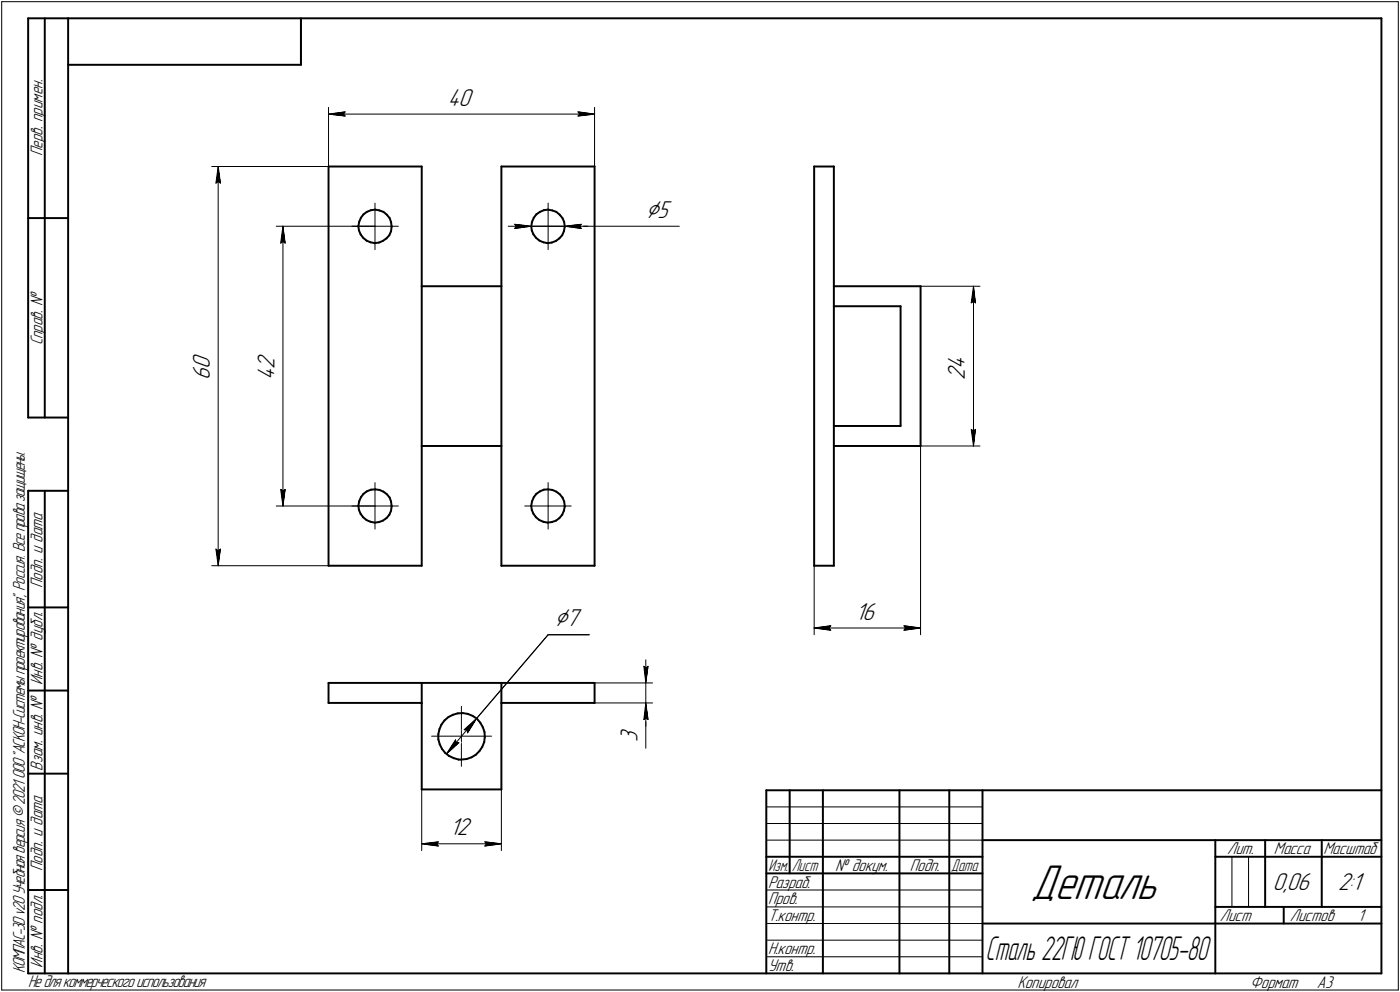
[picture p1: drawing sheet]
<svg xmlns="http://www.w3.org/2000/svg" width="421mm" height="298mm" viewBox="0 0 421 298" stroke-linecap="round" stroke-linejoin="round" font-family="sans-serif">
<defs><g id="words">
<text font-size="15.6" x="310" y="270.1">Деталь</text>
<text font-size="10.6" x="296.4" y="288.5">Сталь 22ГЮ ГОСТ 10705-80</text>
<g font-size="8.5">
<text x="194.3" y="65.5">Ç5</text>
<text x="166.8" y="188.2">Ç7</text>
</g>
<g font-size="7.8">
<text x="134.7" y="31.7">40</text>
<text x="63.1" y="110.9" transform="rotate(-90 63.1 110.9)">0</text>
<text x="82.5" y="110.9" transform="rotate(-90 82.5 110.9)">2</text>
<text x="290.2" y="110.9" transform="rotate(-90 290.2 110.9)">4</text>
<text x="63.1" y="114.1" transform="rotate(-90 63.1 114.1)">6</text>
<text x="82.5" y="114.1" transform="rotate(-90 82.5 114.1)">4</text>
<text x="290.2" y="114.1" transform="rotate(-90 290.2 114.1)">2</text>
<text x="257.3" y="186.2">16</text>
<text x="191.7" y="222.9" transform="rotate(-90 191.7 222.9)">3</text>
<text x="135.3" y="251.1">12</text>
<text x="382.8" y="267.5">0,06</text>
<text x="402.4" y="267.5">2:1</text>
</g>
<g font-size="5.4">
<text x="12.8" y="46.9" transform="rotate(-90 12.8 46.9)">Перв. примен.</text>
<text x="12.8" y="103.8" transform="rotate(-90 12.8 103.8)">Справ. №</text>
<text x="12.8" y="176.7" transform="rotate(-90 12.8 176.7)">Подп. и дата</text>
<text x="12.8" y="205.8" transform="rotate(-90 12.8 205.8)">Инв. № дубл.</text>
<text x="12.8" y="231.6" transform="rotate(-90 12.8 231.6)">Взам. инв. №</text>
<text x="369.1" y="256.8">Лит.</text>
<text x="383.1" y="256.8">Масса</text>
<text x="398" y="256.8">Масштаб</text>
<text x="12.8" y="261.7" transform="rotate(-90 12.8 261.7)">Подп. и дата</text>
<text x="251.2" y="261.8">№ докум.</text>
<text x="273.6" y="261.8">Подп.</text>
<text x="231" y="266.8">Разраб.</text>
<text x="231" y="271.8">Пров.</text>
<text x="231" y="276.8">Т.контр.</text>
<text x="366.9" y="276.8">Лист</text>
<text x="387.9" y="276.8">Листов</text>
<text x="408.4" y="276.8">1</text>
<text x="231" y="286.8">Н.контр.</text>
<text x="7.5" y="292.5" transform="rotate(-90 7.5 292.5)">КОМПАС-3Dv20Учебнаяверсия©2021 ООО&quot;АСКОН-Системыпроектирования&quot;, Россия. Всеправазащищены.</text>
<text x="12.8" y="290.8" transform="rotate(-90 12.8 290.8)">Инв. № подл.</text>
<text x="231" y="291.8">Утв.</text>
<text x="8.5" y="296.7">Недлякоммерческогоиспользования</text>
<text x="306" y="296.8">Копировал</text>
<text x="376" y="296.8">Формат</text>
<text x="396" y="296.8">A3</text>
</g>
<g font-size="5.3">
<text x="231.1" y="261.8">Изм.</text>
<text x="238.1" y="261.8">Лист</text>
<text x="286.1" y="261.8">Дата</text>
</g>
</g></defs>
<g fill="none" stroke="#000" stroke-width=".59">
<path d="M8.5 5.5v120zM8.5 5.5h12zM13.5 5.5v120zM20.5 5.5v287zM20.5 5.5h395zM20.5 19.5h70zM90.5 5.5v14zM415.5 5.5v287zM98.8 50h28zM98.8 50v120zM126.8 50v36zM150.8 50h28z"/>
<path d="M150.8 50v36zM178.8 50v120zM244.9 50v120zM244.9 50h5.9zM250.8 50v120zM8.5 65.5h12zM107.8 68l.1 1.3zM107.9 69.3l.6 1.1zM108 66.6l-.2 1.4zM108.5 70.4l.7 1.1zM108.5 65.4l-.5 1.2zM109.2 71.5l1 .8z"/>
<path d="M109.3 64.4l1-.7zM109.3 64.4l-.8 1zM110.2 72.3l1.2 .5zM110.3 63.7l1.3-.5zM111.4 72.8l1.3 .3zM111.6 63.2l1.3-.2zM112.7 73.1l1.3-.2zM112.9 63l1.2 .2zM114 72.9l1.1-.5zM114.1 63.2l1.2 .5zM115.1 72.4l1.1-.8zM115.3 63.7l1 .8z"/>
<path d="M116.3 64.5l.9 1zM117.1 70.7l-.9 .9zM117.2 65.5l.4 1.2zM117.6 66.7l.2 1.3zM117.6 69.5l-.5 1.2zM117.8 68.2l-.2 1.3zM117.8 68v.2zM159.8 68l.1 1.3zM159.9 69.3l.5 1.1zM160 66.6l-.2 1.4zM160.4 70.4l.8 1.1zM160.5 65.4l-.5 1.2z"/>
<path d="M161.2 71.5l1 .8zM161.3 64.4l1.1-.7zM161.3 64.4l-.8 1zM162.2 72.3l1.2 .5zM162.4 63.7l1.2-.5zM163.4 72.8l1.3 .3zM163.6 63.2l1.2-.2zM164.7 73.1l1.2-.2zM164.8 63l1.3 .2zM165.9 72.9l1.3-.5zM166.1 63.2l1.2 .5zM167.2 72.4l1-.8z"/>
<path d="M167.3 63.7l1 .8zM168.3 64.5l.9 1zM169.1 70.7l-.9 .9zM169.2 65.5l.5 1.2zM169.6 69.5l-.5 1.2zM169.7 66.7l.1 1.3zM169.8 68.2l-.2 1.3zM169.8 68v.2zM126.8 86v48zM126.8 86h24zM150.8 86v48zM250.8 86h26.1z"/>
<path d="M250.8 92h20zM270.8 92v36zM276.9 86v48zM8.5 125.5h12zM126.8 134v36zM126.8 134h24zM150.8 134v36zM250.8 134h26.1zM250.8 128h20zM8.5 147.5v145zM8.5 147.5h12zM13.5 147.5v145z"/>
<path d="M107.8 152l.1 1.2zM107.9 153.2l.6 1.2zM108 150.6l-.2 1.4zM108.5 154.4l.7 1zM108.5 149.4l-.5 1.2zM109.2 155.4l1 .9zM109.3 148.4l1-.7zM109.3 148.4l-.8 1zM110.2 156.3l1.2 .5zM110.3 147.7l1.3-.5zM111.4 156.8l1.3 .3zM111.6 147.2l1.3-.1z"/>
<path d="M112.7 157.1l1.3-.2zM112.9 147.1l1.2 .1zM114 156.9l1.1-.4zM114.1 147.2l1.2 .5zM115.1 156.5l1.1-.8zM115.3 147.7l1 .8zM116.3 148.5l.9 1zM117.1 154.7l-.9 1zM117.2 149.5l.4 1.2zM117.6 150.7l.2 1.4zM117.6 153.5l-.5 1.2zM117.8 152.2l-.2 1.3z"/>
<path d="M117.8 152.1v.1zM159.8 152l.1 1.2zM159.9 153.2l.5 1.2zM160 150.6l-.2 1.4zM160.4 154.4l.8 1zM160.5 149.4l-.5 1.2zM161.2 155.4l1 .9zM161.3 148.4l1.1-.7zM161.3 148.4l-.8 1zM162.2 156.3l1.2 .5zM162.4 147.7l1.2-.5zM163.4 156.8l1.3 .3z"/>
<path d="M163.6 147.2l1.2-.1zM164.7 157.1l1.2-.2zM164.8 147.1l1.3 .1zM165.9 156.9l1.3-.4zM166.1 147.2l1.2 .5zM167.2 156.5l1-.8zM167.3 147.7l1 .8zM168.3 148.5l.9 1zM169.1 154.7l-.9 1zM169.2 149.5l.5 1.2zM169.6 153.5l-.5 1.2zM169.7 150.7l.1 1.4z"/>
<path d="M169.8 152.2l-.2 1.3zM169.8 152.1v.1zM98.8 170h28zM150.8 170h28zM244.9 170h5.9zM8.5 182.5h12zM8.5 207.5h12zM98.8 211.2h28zM98.8 205.2v6zM98.8 205.2h28zM126.8 205.2h24zM126.8 205.2v6z"/>
<path d="M126.8 211.2v26zM132.2 219.1l-.4 1.5zM132.8 217.8l-.6 1.3zM133.7 216.5l1.2-1zM133.7 216.5l-.9 1.3zM134.9 215.5l1.3-.7zM136.2 214.8l1.5-.4zM137.7 214.4l1.5-.1zM139.2 214.3l1.5 .2zM140.7 214.5l1.5 .6zM142.2 215.1l1.2 .9zM143.4 216l1 1.2z"/>
<path d="M144.4 217.2l.8 1.3zM145.2 218.5l.5 1.5zM145.7 220l.1 1.5zM150.8 205.2v6zM150.8 211.2h28zM150.8 205.2h28zM150.8 211.2v26zM178.8 205.2v6zM8.5 232.5h12zM126.8 237.2h24zM131.8 220.6v1.6zM131.8 222.2l.4 1.5z"/>
<path d="M132.2 223.7l.7 1.3zM132.9 225l1 1.2zM133.9 226.2l1.1 1zM135 227.2l1.5 .6zM136.5 227.8l1.4 .5zM137.9 228.3h.9zM138.8 228.3l1.6-.2zM140.4 228.1l1.4-.5zM141.8 227.6l1.3-.8zM143.1 226.8l1.1-1.1zM145 224.5l-.8 1.2zM145.6 223l-.6 1.5z"/>
<path d="M145.8 221.5l-.2 1.5zM230.5 237.5h185zM230.5 237.5v55zM237.5 237.5v25zM247.5 237.5v55zM270.5 237.5v55zM285.5 237.5v55zM295.5 237.5v55zM230.5 257.5h65zM295.5 252.5h120zM365.5 252.5v40zM365.5 257.5h15z"/>
<path d="M380.5 252.5v20zM380.5 257.5h35zM397.5 252.5v20zM8.5 267.5h12zM230.5 262.5h65zM295.5 277.5h70zM365.5 277.5h50zM365.5 272.5h50zM386.1 272.5v5zM8.5 292.5h12zM20.5 292.5h395z"/>
</g>
<g fill="none" stroke="#000" stroke-width=".3">
<path d="M.5 .5v297zM.5 .5h420zM420.5 .5v297zM98.8 32.3v17.7zM98.8 34.3l5-.7zM98.8 34.3l5 .6zM98.8 34.3h80zM103.3 34.3l.5 .6zM103.8 33.6l-.5 .7zM173.8 34.9l5-.6zM173.8 33.6l.5 .7zM173.8 33.6l5 .7z"/>
<path d="M174.3 34.3l-.5 .6zM178.8 32.3v17.7zM63.7 50h35.1zM64.9 55l.7-.5zM65.6 50l.7 5zM65.6 54.5l.7 .5zM65.6 50l-.7 5zM65.6 50v120zM83.1 68h29.7zM84.4 73.1l.7-.5zM85.1 68l.7 5.1zM85.1 72.6l.7 .5z"/>
<path d="M85.1 68l-.7 5.1zM85.1 68v84.1zM105.8 68h7zM112.8 68h7zM112.8 68v7zM112.8 61v7zM152.8 68h7zM154.8 67.4l5 .6zM154.8 67.4l.5 .6zM154.8 68.7l5-.7zM155.3 68l-.5 .7zM157.8 68h7z"/>
<path d="M159.8 68h10zM164.8 68h7zM164.8 68v7zM164.8 61v7zM169.8 68h34.5zM169.8 68l5 .7zM169.8 68l5-.6zM169.8 68h7zM174.3 68l.5 .7zM174.8 67.4l-.5 .6zM276.9 86h17.8zM292.1 91l.7-.5z"/>
<path d="M292.8 86l.6 5zM292.8 90.5l.6 .5zM292.8 86l-.7 5zM292.8 86v48zM276.9 134h17.8zM276.9 134v56.8zM292.1 129l.7 5zM292.1 129l.7 .5zM292.8 129.5l.6-.5zM293.4 129l-.6 5zM83.1 152.1h29.7zM84.4 147.1l.7 5z"/>
<path d="M84.4 147.1l.7 .4zM85.1 147.5l.7-.4zM85.8 147.1l-.7 5zM105.8 152.1h7zM112.8 152.1h7zM112.8 152.1v6.9zM112.8 145v7.1zM157.8 152.1h7zM164.8 152.1h7zM164.8 152.1v6.9zM164.8 145v7.1zM63.7 170h35.1z"/>
<path d="M64.9 165l.7 5zM64.9 165l.7 .5zM65.6 165.5l.7-.5zM66.3 165l-.7 5zM244.9 170v20.8zM164.8 190.8l-21.5 25.1zM164.8 190.8h12.4zM194.2 198.3v6.9zM244.9 188.7l5-.7zM244.9 188.7l5 .7zM244.9 188.7h32zM249.3 188.7l.6 .7z"/>
<path d="M249.9 188l-.6 .7zM271.9 189.4l5-.7zM271.9 188l.4 .7zM271.9 188l5 .7zM272.3 188.7l-.4 .7zM138.8 212.3v8.9zM139.6 219.3l.9 .1zM139.6 219.3l3.7-3.4zM140.5 219.4l.1 .8zM143.3 215.9l-2.7 4.3zM143.3 215.9l-9 10.7zM178.8 205.2h17.5z"/>
<path d="M178.8 211.2h17.5zM193.6 200.2l.6 .5zM193.6 200.2l.6 5zM193.6 216.2l.6-.4zM194.2 211.2v5zM194.2 216.2v8.7zM194.2 200.7l.7-.5zM194.2 211.2l-.6 5zM194.2 215.8l.7 .4zM194.2 211.2l.7 5zM194.2 211.2v7.1zM194.2 205.2v6z"/>
<path d="M194.9 200.2l-.7 5zM126.8 237.2v18.4zM129.8 221.2h9zM134.3 226.6l3.7-3.4zM137 222.3l-2.7 4.3zM137 222.3l.2 .9zM137.2 223.2h.8zM138.8 221.2h9zM138.8 221.2v9.1zM150.8 237.2v18.4zM126.8 253.6l5-.6zM126.8 253.6l5 .7z"/>
<path d="M126.8 253.6h24zM131.3 253.6l.5 .7zM131.8 253l-.5 .6zM145.8 254.3l5-.7zM145.8 253l.5 .6zM145.8 253l5 .6zM146.3 253.6l-.5 .7zM230.5 247.5h65zM230.5 252.5h65zM230.5 242.5h65zM370.5 257.5v15zM375.5 257.5v15z"/>
<path d="M230.5 267.5h65zM230.5 272.5h65zM230.5 277.5h65zM.5 297.5h420zM230.5 282.5h65zM230.5 287.5h65z"/>
</g>
<g fill="#fff" stroke="#fff" stroke-width=".3">
<path d="M57.5 105.9h7.1zM57.5 106h7.1zM57.5 106.1h7.1zM57.5 106.2h7.1zM57.5 106.3h7.1zM57.5 106.3h7.1zM57.5 106.4h7.1zM57.5 106.5h7.1zM57.5 106.6h7.1zM57.5 106.7h7.1zM57.5 106.8h7.1zM57.5 106.8h7.1zM57.5 106.9h7.1zM57.5 107h7.1zM57.5 107.1h7.1zM57.5 107.2h7.1zM57.5 107.3h7.1zM57.5 107.4h7.1zM57.5 107.4h7.1zM57.5 107.5h7.1zM57.5 107.6h7.1zM57.5 107.7h7.1zM57.5 107.8h7.1zM57.5 107.9h7.1zM57.5 107.9h7.1zM57.5 108h7.1zM57.5 108.1h7.1zM57.5 108.2h7.1zM57.5 108.3h7.1zM57.5 108.4h7.1zM57.5 108.5h7.1zM57.5 108.5h7.1zM57.5 108.6h7.1zM57.5 108.7h7.1zM57.5 108.8h7.1zM57.5 108.9h7.1zM57.5 109h7.1zM57.5 109.1h7.1zM57.5 109.1h7.1zM57.5 109.2h7.1zM57.5 109.3h7.1zM57.5 109.4h7.1zM57.5 109.5h7.1zM57.5 109.6h7.1zM57.5 109.6h7.1zM57.5 109.7h7.1zM57.5 109.8h7.1zM57.5 109.9h7.1zM57.5 110h7.1zM57.5 110.1h7.1zM57.5 110.2h7.1zM57.5 110.2h7.1zM57.5 110.3h7.1zM57.5 110.4h7.1zM57.5 110.5h7.1zM57.5 110.6h7.1zM57.5 110.7h7.1zM57.5 110.7h7.1zM57.5 110.8h7.1zM57.5 110.9h7.1zM57.5 111h7.1zM57.5 111.1h7.1zM57.5 111.2h7.1zM57.5 111.3h7.1zM57.5 111.3h7.1zM57.5 111.4h7.1zM57.5 111.5h7.1zM57.5 111.6h7.1zM57.5 111.7h7.1zM57.5 111.8h7.1zM57.5 111.8h7.1zM57.5 111.9h7.1zM57.5 112h7.1zM57.5 112.1h7.1zM57.5 112.2h7.1zM57.5 112.3h7.1zM57.5 112.4h7.1zM57.5 112.4h7.1zM57.5 112.5h7.1zM57.5 112.6h7.1zM57.5 112.7h7.1zM57.5 112.8h7.1zM57.5 112.9h7.1zM57.5 112.9h7.1zM57.5 113h7.1zM57.5 113.1h7.1zM57.5 113.2h7.1zM57.5 113.3h7.1zM57.5 113.4h7.1zM57.5 113.5h7.1zM57.5 113.5h7.1zM57.5 113.6h7.1zM57.5 113.7h7.1zM57.5 113.8h7.1zM57.5 113.9h7.1zM57.5 114h7.1zM57.5 114h7.1z"/>
<path d="M65.5 50.3h.3zM65.5 50.4h.3zM65.5 50.5h.4zM65.4 50.5h.5zM65.4 50.6h.5zM65.4 50.7h.6zM65.4 50.8h.6zM65.4 50.9h.6zM65.3 51h.7zM65.3 51.1h.8zM65.3 51.1h.8zM65.2 51.2h.9zM65.2 51.3h1zM65.1 51.4h1.1zM65.1 51.5h1.2zM65.1 51.6h1.2zM65 51.6h1.4zM65 51.7h1.4zM64.9 51.8h1.5zM64.9 51.9h1.6zM64.9 52h1.6zM64.9 52.1h1.6zM64.9 52.2h1.6zM64.9 52.2h1.6zM64.9 52.3h1.6zM64.9 52.4h1.6zM64.9 52.5h1.6zM64.9 52.6h1.6zM64.9 52.7h1.6zM64.9 52.7h1.6zM64.9 52.8h1.6zM64.9 52.9h1.6zM64.9 53h1.6zM64.8 53.1h1.8zM64.8 53.2h1.8zM64.8 53.3h1.8zM64.8 53.3h1.8zM64.8 53.4h1.8zM64.8 53.5h1.8zM64.8 53.6h1.8zM64.7 53.7h1.9zM64.7 53.8h2zM64.7 53.8h2zM64.7 53.9h2zM64.7 54h2zM64.7 54.1h2zM64.7 54.2h2zM64.7 54.3h2zM64.6 54.4h2.2zM64.6 54.4h2.2zM64.6 54.5h2.2zM64.6 54.6h2.2zM64.6 54.7h2.2zM64.6 54.8h2.2zM64.6 54.9h2.2zM64.5 54.9h2.4zM64.5 55h2.4zM64.5 55.1h2.4zM64.5 55.2h2.4zM64.5 55.3h2.4zM64.5 55.4h2.4zM64.5 55.5h2.4z"/>
<path d="M64.4 164.5h2.5zM64.5 164.6h2.4zM64.5 164.7h2.4zM64.5 164.8h2.4zM64.5 164.8h2.4zM64.5 164.9h2.4zM64.5 165h2.4zM64.5 165.1h2.4zM64.6 165.2h2.2zM64.6 165.3h2.2zM64.6 165.4h2.2zM64.6 165.4h2.2zM64.6 165.5h2.2zM64.6 165.6h2.2zM64.6 165.7h2.2zM64.7 165.8h2zM64.7 165.9h2zM64.7 165.9h2zM64.7 166h2zM64.7 166.1h2zM64.7 166.2h2zM64.7 166.3h2zM64.7 166.4h1.9zM64.8 166.5h1.8zM64.8 166.5h1.8zM64.8 166.6h1.8zM64.8 166.7h1.8zM64.8 166.8h1.8zM64.8 166.9h1.8zM64.8 167h1.8zM64.9 167h1.6zM64.9 167.1h1.6zM64.9 167.2h1.6zM64.9 167.3h1.6zM64.9 167.4h1.6zM64.9 167.5h1.6zM64.9 167.6h1.6zM64.9 167.6h1.6zM64.9 167.7h1.6zM64.9 167.8h1.6zM64.9 167.9h1.6zM64.9 168h1.6zM64.9 168.1h1.6zM64.9 168.1h1.6zM64.9 168.2h1.5zM65 168.3h1.4zM65 168.4h1.4zM65.1 168.5h1.2zM65.1 168.6h1.2zM65.1 168.7h1.1zM65.2 168.7h1zM65.2 168.8h.9zM65.3 168.9h.8zM65.3 169h.8zM65.3 169.1h.7zM65.4 169.2h.6zM65.4 169.2h.6zM65.4 169.3h.6zM65.4 169.4h.5zM65.4 169.5h.5zM65.5 169.6h.4zM65.5 169.7h.3zM65.5 169.8h.3z"/>
<path d="M77 105.9h7.1zM77 106h7.1zM77 106.1h7.1zM77 106.2h7.1zM77 106.3h7.1zM77 106.3h7.1zM77 106.4h7.1zM77 106.5h7.1zM77 106.6h7.1zM77 106.7h7.1zM77 106.8h7.1zM77 106.8h7.1zM77 106.9h7.1zM77 107h7.1zM77 107.1h7.1zM77 107.2h7.1zM77 107.3h7.1zM77 107.4h7.1zM77 107.4h7.1zM77 107.5h7.1zM77 107.6h7.1zM77 107.7h7.1zM77 107.8h7.1zM77 107.9h7.1zM77 107.9h7.1zM77 108h7.1zM77 108.1h7.1zM77 108.2h7.1zM77 108.3h7.1zM77 108.4h7.1zM77 108.5h7.1zM77 108.5h7.1zM77 108.6h7.1zM77 108.7h7.1zM77 108.8h7.1zM77 108.9h7.1zM77 109h7.1zM77 109.1h7.1zM77 109.1h7.1zM77 109.2h7.1zM77 109.3h7.1zM77 109.4h7.1zM77 109.5h7.1zM77 109.6h7.1zM77 109.6h7.1zM77 109.7h7.1zM77 109.8h7.1zM77 109.9h7.1zM77 110h7.1zM77 110.1h7.1zM77 110.2h7.1zM77 110.2h7.1zM77 110.3h7.1zM77 110.4h7.1zM77 110.5h7.1zM77 110.6h7.1zM77 110.7h7.1zM77 110.7h7.1zM77 110.8h7.1zM77 110.9h7.1zM77 111h7.1zM77 111.1h7.1zM77 111.2h7.1zM77 111.3h7.1zM77 111.3h7.1zM77 111.4h7.1zM77 111.5h7.1zM77 111.6h7.1zM77 111.7h7.1zM77 111.8h7.1zM77 111.8h7.1zM77 111.9h7.1zM77 112h7.1zM77 112.1h7.1zM77 112.2h7.1zM77 112.3h7.1zM77 112.4h7.1zM77 112.4h7.1zM77 112.5h7.1zM77 112.6h7.1zM77 112.7h7.1zM77 112.8h7.1zM77 112.9h7.1zM77 112.9h7.1zM77 113h7.1zM77 113.1h7.1zM77 113.2h7.1zM77 113.3h7.1zM77 113.4h7.1zM77 113.5h7.1zM77 113.5h7.1zM77 113.6h7.1zM77 113.7h7.1zM77 113.8h7.1zM77 113.9h7.1zM77 114h7.1zM77 114h7.1z"/>
<path d="M85 68.2h.3zM85 68.3h.3zM84.9 68.4h.4zM84.9 68.5h.4zM84.9 68.6h.4zM84.8 68.7h.6zM84.8 68.7h.6zM84.8 68.8h.7zM84.8 68.9h.7zM84.8 69h.7zM84.7 69.1h.9zM84.7 69.2h.9zM84.6 69.3h1.1zM84.6 69.3h1.1zM84.6 69.4h1.1zM84.5 69.5h1.3zM84.5 69.6h1.3zM84.4 69.7h1.5zM84.4 69.8h1.5zM84.3 69.8h1.6zM84.3 69.9h1.6zM84.3 70h1.6zM84.3 70.1h1.6zM84.3 70.2h1.6zM84.3 70.3h1.6zM84.3 70.4h1.6zM84.3 70.4h1.6zM84.2 70.5h1.7zM84.2 70.6h1.8zM84.2 70.7h1.8zM84.2 70.8h1.8zM84.2 70.9h1.8zM84.2 71h1.8zM84.2 71h1.8zM84.2 71.1h1.8zM84.2 71.2h1.8zM84.2 71.3h1.8zM84.2 71.4h1.9zM84.2 71.5h1.9zM84.2 71.5h1.9zM84.2 71.6h1.9zM84.1 71.7h2zM84.1 71.8h2zM84.1 71.9h2zM84.1 72h2zM84.1 72.1h2.1zM84.1 72.1h2.1zM84.1 72.2h2.1zM84 72.3h2.2zM84 72.4h2.2zM84 72.5h2.2zM84 72.6h2.2zM84 72.6h2.2zM84 72.7h2.2zM84 72.8h2.3zM83.9 72.9h2.4zM83.9 73h2.4zM83.9 73.1h2.4zM83.9 73.2h2.4zM83.9 73.2h2.4zM83.9 73.3h2.4zM83.9 73.4h2.4z"/>
<path d="M83.8 146.6h2.5zM83.9 146.6h2.4zM83.9 146.7h2.4zM83.9 146.8h2.4zM83.9 146.9h2.4zM83.9 147h2.4zM83.9 147.1h2.4zM83.9 147.2h2.4zM84 147.2h2.3zM84 147.3h2.2zM84 147.4h2.2zM84 147.5h2.2zM84 147.6h2.2zM84 147.7h2.2zM84 147.7h2.2zM84.1 147.8h2.1zM84.1 147.9h2.1zM84.1 148h2.1zM84.1 148.1h2zM84.1 148.2h2zM84.1 148.3h2zM84.1 148.3h2zM84.1 148.4h2zM84.2 148.5h1.9zM84.2 148.6h1.9zM84.2 148.7h1.9zM84.2 148.8h1.9zM84.2 148.8h1.8zM84.2 148.9h1.8zM84.2 149h1.8zM84.2 149.1h1.8zM84.2 149.2h1.8zM84.2 149.3h1.8zM84.2 149.4h1.8zM84.2 149.4h1.8zM84.2 149.5h1.8zM84.2 149.6h1.7zM84.3 149.7h1.6zM84.3 149.8h1.6zM84.3 149.9h1.6zM84.3 149.9h1.6zM84.3 150h1.6zM84.3 150.1h1.6zM84.3 150.2h1.6zM84.3 150.3h1.6zM84.4 150.4h1.5zM84.4 150.5h1.5zM84.5 150.5h1.3zM84.5 150.6h1.3zM84.6 150.7h1.1zM84.6 150.8h1.1zM84.6 150.9h1zM84.7 151h.9zM84.7 151h.9zM84.8 151.1h.7zM84.8 151.2h.7zM84.8 151.3h.6zM84.8 151.4h.6zM84.8 151.5h.5zM84.9 151.6h.4zM84.9 151.6h.4zM85 151.7h.3zM85 151.8h.3z"/>
<path d="M134.7 26.2h8.2zM134.7 26.2h8.2zM134.7 26.3h8.2zM134.7 26.4h8.2zM134.7 26.5h8.2zM134.7 26.6h8.2zM134.7 26.7h8.2zM134.7 26.8h8.2zM134.7 26.8h8.2zM134.7 26.9h8.2zM134.7 27h8.2zM134.7 27.1h8.2zM134.7 27.2h8.2zM134.7 27.3h8.2zM134.7 27.3h8.2zM134.7 27.4h8.2zM134.7 27.5h8.2zM134.7 27.6h8.2zM134.7 27.7h8.2zM134.7 27.8h8.2zM134.7 27.9h8.2zM134.7 27.9h8.2zM134.7 28h8.2zM134.7 28.1h8.2zM134.7 28.2h8.2zM134.7 28.3h8.2zM134.7 28.4h8.2zM134.7 28.4h8.2zM134.7 28.5h8.2zM134.7 28.6h8.2zM134.7 28.7h8.2zM134.7 28.8h8.2zM134.7 28.9h8.2zM134.7 29h8.2zM134.7 29h8.2zM134.7 29.1h8.2zM134.7 29.2h8.2zM134.7 29.3h8.2zM134.7 29.4h8.2zM134.7 29.5h8.2zM134.7 29.5h8.2zM134.7 29.6h8.2zM134.7 29.7h8.2zM134.7 29.8h8.2zM134.7 29.9h8.2zM134.7 30h8.2zM134.7 30.1h8.2zM134.7 30.1h8.2zM134.7 30.2h8.2zM134.7 30.3h8.2zM134.7 30.4h8.2zM134.7 30.5h8.2zM134.7 30.6h8.2zM134.7 30.6h8.2zM134.7 30.7h8.2zM134.7 30.8h8.2zM134.7 30.9h8.2zM134.7 31h8.2zM134.7 31.1h8.2zM134.7 31.2h8.2zM134.7 31.2h8.2zM134.7 31.3h8.2zM134.7 31.4h8.2zM134.7 31.5h8.2zM134.7 31.6h8.2zM134.7 31.7h8.2zM134.7 31.7h8.2zM134.7 31.8h8.2zM134.7 31.9h8.2zM134.7 32h8.2zM134.7 32.1h8.2zM134.7 32.2h8.2zM134.7 32.3h8.2zM134.7 32.3h8.2zM134.7 32.4h8.2zM134.7 32.5h8.2zM134.7 32.6h8.2zM134.7 32.7h8.2zM134.7 32.8h8.2zM134.7 32.9h8.2zM134.7 32.9h8.2zM134.7 33h8.2zM134.7 33.1h8.2zM134.7 33.2h8.2z"/>
<path d="M103.7 33.1h.6zM103.1 33.2h1.2zM102.4 33.3h1.9zM101.9 33.4h2.4zM101.3 33.4h3zM100.6 33.5h3.7zM100.4 33.6h3.9zM100.2 33.7h4.1zM100 33.8h4.3zM99.8 33.9h4.5zM99.7 34h4.6zM99.4 34h4.9zM99.2 34.1h5.1zM99.1 34.2h5.2zM98.8 34.3h5.5zM99.1 34.4h5.2zM99.3 34.5h5zM99.5 34.5h4.8zM99.7 34.6h4.6zM100 34.7h4.3zM100.2 34.8h4.1zM100.4 34.9h3.9zM100.6 35h3.7zM101.3 35.1h3zM101.9 35.1h2.4zM102.4 35.2h1.9zM103.1 35.3h1.2zM103.7 35.4h.6z"/>
<path d="M173.3 33.1h.7zM173.3 33.2h1.3zM173.3 33.3h1.9zM173.3 33.4h2.6zM173.3 33.4h3.1zM173.3 33.5h3.7zM173.3 33.6h4zM173.3 33.7h4.2zM173.3 33.8h4.3zM173.3 33.9h4.6zM173.3 34h4.8zM173.3 34h4.9zM173.3 34.1h5.2zM173.3 34.2h5.3zM173.3 34.3h5.5zM173.3 34.4h5.3zM173.3 34.5h5.1zM173.3 34.5h4.9zM173.3 34.6h4.7zM173.3 34.7h4.4zM173.3 34.8h4.2zM173.3 34.9h4zM173.3 35h3.7zM173.3 35.1h3.1zM173.3 35.1h2.6zM173.3 35.2h1.9zM173.3 35.3h1.3zM173.3 35.4h.7z"/>
<path d="M154.3 66.9h.7zM154.3 67h1.3zM154.3 67.1h1.9zM154.3 67.1h2.5zM154.3 67.2h3.1zM154.3 67.3h3.7zM154.3 67.4h3.9zM154.3 67.5h4.2zM154.3 67.6h4.4zM154.3 67.6h4.6zM154.3 67.7h4.9zM154.3 67.8h5zM154.3 67.9h5.3zM154.3 68h5.5zM154.3 68.1h5.3zM154.3 68.2h5.1zM154.3 68.2h4.9zM154.3 68.3h4.7zM154.3 68.4h4.5zM154.3 68.5h4.3zM154.3 68.6h4.1zM154.3 68.7h3.9zM154.3 68.7h3.7zM154.3 68.8h3.1zM154.3 68.9h2.5zM154.3 69h1.9zM154.3 69.1h1.3zM154.3 69.2h.7z"/>
<path d="M174.8 66.9h.5zM174.2 67h1.1zM173.5 67.1h1.8zM172.9 67.1h2.4zM172.3 67.2h3zM171.6 67.3h3.7zM171.4 67.4h3.9zM171.2 67.5h4.1zM171 67.6h4.3zM170.8 67.6h4.5zM170.5 67.7h4.8zM170.3 67.8h5zM170.1 67.9h5.2zM169.8 68h5.5zM170.1 68.1h5.2zM170.3 68.2h5zM170.4 68.2h4.9zM170.7 68.3h4.6zM170.9 68.4h4.4zM171 68.5h4.3zM171.3 68.6h4zM171.4 68.7h3.9zM171.6 68.7h3.7zM172.3 68.8h3zM172.9 68.9h2.4zM173.5 69h1.8zM174.2 69.1h1.1zM174.8 69.2h.5z"/>
<path d="M194.2 59.8h8.1zM194.2 59.9h8.1zM194.2 59.9h8.1zM194.2 60h8.1zM194.2 60.1h8.1zM194.2 60.2h8.1zM194.2 60.3h8.1zM194.2 60.4h8.1zM194.2 60.5h8.1zM194.2 60.5h8.1zM194.2 60.6h8.1zM194.2 60.7h8.1zM194.2 60.8h8.1zM194.2 60.9h8.1zM194.2 61h8.1zM194.2 61h8.1zM194.2 61.1h8.1zM194.2 61.2h8.1zM194.2 61.3h8.1zM194.2 61.4h8.1zM194.2 61.5h8.1zM194.2 61.6h8.1zM194.2 61.6h8.1zM194.2 61.7h8.1zM194.2 61.8h8.1zM194.2 61.9h8.1zM194.2 62h8.1zM194.2 62.1h8.1zM194.2 62.1h8.1zM194.2 62.2h8.1zM194.2 62.3h8.1zM194.2 62.4h8.1zM194.2 62.5h8.1zM194.2 62.6h8.1zM194.2 62.7h8.1zM194.2 62.7h8.1zM194.2 62.8h8.1zM194.2 62.9h8.1zM194.2 63h8.1zM194.2 63.1h8.1zM194.2 63.2h8.1zM194.2 63.2h8.1zM194.2 63.3h8.1zM194.2 63.4h8.1zM194.2 63.5h8.1zM194.2 63.6h8.1zM194.2 63.7h8.1zM194.2 63.8h8.1zM194.2 63.8h8.1zM194.2 63.9h8.1zM194.2 64h8.1zM194.2 64.1h8.1zM194.2 64.2h8.1zM194.2 64.3h8.1zM194.2 64.3h8.1zM194.2 64.4h8.1zM194.2 64.5h8.1zM194.2 64.6h8.1zM194.2 64.7h8.1zM194.2 64.8h8.1zM194.2 64.9h8.1zM194.2 64.9h8.1zM194.2 65h8.1zM194.2 65.1h8.1zM194.2 65.2h8.1zM194.2 65.3h8.1zM194.2 65.4h8.1zM194.2 65.4h8.1zM194.2 65.5h8.1zM194.2 65.6h8.1zM194.2 65.7h8.1zM194.2 65.8h8.1zM194.2 65.9h8.1zM194.2 66h8.1zM194.2 66h8.1zM194.2 66.1h8.1zM194.2 66.2h8.1zM194.2 66.3h8.1zM194.2 66.4h8.1zM194.2 66.5h8.1zM194.2 66.5h8.1zM194.2 66.6h8.1zM194.2 66.7h8.1zM194.2 66.8h8.1zM194.2 66.9h8.1zM194.2 67h8.1z"/>
<path d="M284.6 105.9h7.2zM284.6 106h7.2zM284.6 106.1h7.2zM284.6 106.2h7.2zM284.6 106.3h7.2zM284.6 106.3h7.2zM284.6 106.4h7.2zM284.6 106.5h7.2zM284.6 106.6h7.2zM284.6 106.7h7.2zM284.6 106.8h7.2zM284.6 106.8h7.2zM284.6 106.9h7.2zM284.6 107h7.2zM284.6 107.1h7.2zM284.6 107.2h7.2zM284.6 107.3h7.2zM284.6 107.4h7.2zM284.6 107.4h7.2zM284.6 107.5h7.2zM284.6 107.6h7.2zM284.6 107.7h7.2zM284.6 107.8h7.2zM284.6 107.9h7.2zM284.6 107.9h7.2zM284.6 108h7.2zM284.6 108.1h7.2zM284.6 108.2h7.2zM284.6 108.3h7.2zM284.6 108.4h7.2zM284.6 108.5h7.2zM284.6 108.5h7.2zM284.6 108.6h7.2zM284.6 108.7h7.2zM284.6 108.8h7.2zM284.6 108.9h7.2zM284.6 109h7.2zM284.6 109.1h7.2zM284.6 109.1h7.2zM284.6 109.2h7.2zM284.6 109.3h7.2zM284.6 109.4h7.2zM284.6 109.5h7.2zM284.6 109.6h7.2zM284.6 109.6h7.2zM284.6 109.7h7.2zM284.6 109.8h7.2zM284.6 109.9h7.2zM284.6 110h7.2zM284.6 110.1h7.2zM284.6 110.2h7.2zM284.6 110.2h7.2zM284.6 110.3h7.2zM284.6 110.4h7.2zM284.6 110.5h7.2zM284.6 110.6h7.2zM284.6 110.7h7.2zM284.6 110.7h7.2zM284.6 110.8h7.2zM284.6 110.9h7.2zM284.6 111h7.2zM284.6 111.1h7.2zM284.6 111.2h7.2zM284.6 111.3h7.2zM284.6 111.3h7.2zM284.6 111.4h7.2zM284.6 111.5h7.2zM284.6 111.6h7.2zM284.6 111.7h7.2zM284.6 111.8h7.2zM284.6 111.8h7.2zM284.6 111.9h7.2zM284.6 112h7.2zM284.6 112.1h7.2zM284.6 112.2h7.2zM284.6 112.3h7.2zM284.6 112.4h7.2zM284.6 112.4h7.2zM284.6 112.5h7.2zM284.6 112.6h7.2zM284.6 112.7h7.2zM284.6 112.8h7.2zM284.6 112.9h7.2zM284.6 112.9h7.2zM284.6 113h7.2zM284.6 113.1h7.2zM284.6 113.2h7.2zM284.6 113.3h7.2zM284.6 113.4h7.2zM284.6 113.5h7.2zM284.6 113.5h7.2zM284.6 113.6h7.2zM284.6 113.7h7.2zM284.6 113.8h7.2zM284.6 113.9h7.2zM284.6 114h7.2zM284.6 114h7.2z"/>
<path d="M292.7 86.3h.2zM292.7 86.4h.2zM292.6 86.4h.3zM292.6 86.5h.4zM292.5 86.6h.5zM292.5 86.7h.6zM292.5 86.8h.6zM292.4 86.9h.7zM292.4 87h.8zM292.4 87h.8zM292.4 87.1h.8zM292.3 87.2h1zM292.3 87.3h1zM292.3 87.4h1.1zM292.2 87.5h1.2zM292.2 87.5h1.2zM292.1 87.6h1.4zM292.1 87.7h1.4zM292 87.8h1.5zM292 87.9h1.5zM292 88h1.5zM292 88.1h1.5zM292 88.1h1.5zM292 88.2h1.5zM292 88.3h1.5zM292 88.4h1.5zM291.9 88.5h1.7zM291.9 88.6h1.7zM291.9 88.6h1.7zM291.9 88.7h1.7zM291.9 88.8h1.7zM291.9 88.9h1.7zM291.9 89h1.7zM291.8 89.1h1.9zM291.8 89.2h1.9zM291.8 89.2h1.9zM291.8 89.3h1.9zM291.8 89.4h1.9zM291.8 89.5h1.9zM291.8 89.6h1.9zM291.8 89.7h1.9zM291.8 89.7h2zM291.8 89.8h2zM291.8 89.9h2zM291.8 90h2zM291.8 90.1h2zM291.8 90.2h2zM291.8 90.3h2zM291.7 90.3h2.2zM291.7 90.4h2.2zM291.7 90.5h2.2zM291.7 90.6h2.2zM291.7 90.7h2.2zM291.7 90.8h2.2zM291.7 90.8h2.2zM291.6 90.9h2.4zM291.6 91h2.4zM291.6 91.1h2.4zM291.6 91.2h2.4zM291.6 91.3h2.4zM291.6 91.4h2.4zM291.6 91.4h2.4z"/>
<path d="M291.5 128.5h2.5zM291.6 128.6h2.4zM291.6 128.7h2.4zM291.6 128.8h2.4zM291.6 128.9h2.4zM291.6 128.9h2.4zM291.6 129h2.4zM291.6 129.1h2.4zM291.7 129.2h2.2zM291.7 129.3h2.2zM291.7 129.4h2.2zM291.7 129.5h2.2zM291.7 129.5h2.2zM291.7 129.6h2.2zM291.7 129.7h2.2zM291.8 129.8h2zM291.8 129.9h2zM291.8 130h2zM291.8 130h2zM291.8 130.1h2zM291.8 130.2h2zM291.8 130.3h2zM291.8 130.4h1.9zM291.8 130.5h1.9zM291.8 130.6h1.9zM291.8 130.6h1.9zM291.8 130.7h1.9zM291.8 130.8h1.9zM291.8 130.9h1.9zM291.8 131h1.9zM291.9 131.1h1.7zM291.9 131.1h1.7zM291.9 131.2h1.7zM291.9 131.3h1.7zM291.9 131.4h1.7zM291.9 131.5h1.7zM291.9 131.6h1.7zM292 131.7h1.5zM292 131.7h1.5zM292 131.8h1.5zM292 131.9h1.5zM292 132h1.5zM292 132.1h1.5zM292 132.2h1.5zM292 132.2h1.5zM292.1 132.3h1.4zM292.1 132.4h1.4zM292.2 132.5h1.2zM292.2 132.6h1.2zM292.3 132.7h1.1zM292.3 132.8h1zM292.3 132.8h1zM292.4 132.9h.8zM292.4 133h.8zM292.4 133.1h.8zM292.4 133.2h.7zM292.5 133.3h.6zM292.5 133.3h.6zM292.5 133.4h.5zM292.6 133.5h.4zM292.6 133.6h.3zM292.7 133.7h.2zM292.7 133.8h.2z"/>
<path d="M257.3 180.6h7.1zM257.3 180.7h7.1zM257.3 180.8h7.1zM257.3 180.8h7.1zM257.3 180.9h7.1zM257.3 181h7.1zM257.3 181.1h7.1zM257.3 181.2h7.1zM257.3 181.3h7.1zM257.3 181.4h7.1zM257.3 181.4h7.1zM257.3 181.5h7.1zM257.3 181.6h7.1zM257.3 181.7h7.1zM257.3 181.8h7.1zM257.3 181.9h7.1zM257.3 181.9h7.1zM257.3 182h7.1zM257.3 182.1h7.1zM257.3 182.2h7.1zM257.3 182.3h7.1zM257.3 182.4h7.1zM257.3 182.5h7.1zM257.3 182.5h7.1zM257.3 182.6h7.1zM257.3 182.7h7.1zM257.3 182.8h7.1zM257.3 182.9h7.1zM257.3 183h7.1zM257.3 183h7.1zM257.3 183.1h7.1zM257.3 183.2h7.1zM257.3 183.3h7.1zM257.3 183.4h7.1zM257.3 183.5h7.1zM257.3 183.6h7.1zM257.3 183.6h7.1zM257.3 183.7h7.1zM257.3 183.8h7.1zM257.3 183.9h7.1zM257.3 184h7.1zM257.3 184.1h7.1zM257.3 184.1h7.1zM257.3 184.2h7.1zM257.3 184.3h7.1zM257.3 184.4h7.1zM257.3 184.5h7.1zM257.3 184.6h7.1zM257.3 184.7h7.1zM257.3 184.7h7.1zM257.3 184.8h7.1zM257.3 184.9h7.1zM257.3 185h7.1zM257.3 185.1h7.1zM257.3 185.2h7.1zM257.3 185.3h7.1zM257.3 185.3h7.1zM257.3 185.4h7.1zM257.3 185.5h7.1zM257.3 185.6h7.1zM257.3 185.7h7.1zM257.3 185.8h7.1zM257.3 185.8h7.1zM257.3 185.9h7.1zM257.3 186h7.1zM257.3 186.1h7.1zM257.3 186.2h7.1zM257.3 186.3h7.1zM257.3 186.4h7.1zM257.3 186.4h7.1zM257.3 186.5h7.1zM257.3 186.6h7.1zM257.3 186.7h7.1zM257.3 186.8h7.1zM257.3 186.9h7.1zM257.3 186.9h7.1zM257.3 187h7.1zM257.3 187.1h7.1zM257.3 187.2h7.1zM257.3 187.3h7.1zM257.3 187.4h7.1zM257.3 187.5h7.1zM257.3 187.5h7.1zM257.3 187.6h7.1z"/>
<path d="M249.8 187.5h.6zM249.2 187.6h1.2zM248.5 187.7h1.9zM247.9 187.8h2.5zM247.3 187.9h3.1zM246.6 188h3.8zM246.5 188h3.9zM246.3 188.1h4.1zM246 188.2h4.4zM245.9 188.3h4.5zM245.7 188.4h4.7zM245.4 188.5h5zM245.3 188.6h5.1zM245.1 188.6h5.3zM244.9 188.7h5.5zM245.1 188.8h5.3zM245.3 188.9h5.1zM245.4 189h5zM245.7 189.1h4.7zM245.9 189.1h4.5zM246 189.2h4.4zM246.3 189.3h4.1zM246.5 189.4h3.9zM246.6 189.5h3.8zM247.4 189.6h3zM248.2 189.7h2.2zM248.9 189.7h1.5zM249.7 189.8h.7z"/>
<path d="M271.4 187.5h.6zM271.4 187.6h1.2zM271.4 187.7h1.8zM271.4 187.8h2.5zM271.4 187.9h3.1zM271.4 188h3.7zM271.4 188h3.9zM271.4 188.1h4.1zM271.4 188.2h4.3zM271.4 188.3h4.5zM271.4 188.4h4.7zM271.4 188.5h4.9zM271.4 188.6h5.1zM271.4 188.6h5.3zM271.4 188.7h5.5zM271.4 188.8h5.3zM271.4 188.9h5.1zM271.4 189h4.9zM271.4 189.1h4.7zM271.4 189.1h4.5zM271.4 189.2h4.3zM271.4 189.3h4.1zM271.4 189.4h3.9zM271.4 189.5h3.7zM271.4 189.6h3zM271.4 189.7h2.2zM271.4 189.7h1.5zM271.4 189.8h.7z"/>
<path d="M135.2 245.4h7.1zM135.2 245.5h7.1zM135.2 245.6h7.1zM135.2 245.7h7.1zM135.2 245.8h7.1zM135.2 245.9h7.1zM135.2 246h7.1zM135.2 246h7.1zM135.2 246.1h7.1zM135.2 246.2h7.1zM135.2 246.3h7.1zM135.2 246.4h7.1zM135.2 246.5h7.1zM135.2 246.5h7.1zM135.2 246.6h7.1zM135.2 246.7h7.1zM135.2 246.8h7.1zM135.2 246.9h7.1zM135.2 247h7.1zM135.2 247.1h7.1zM135.2 247.1h7.1zM135.2 247.2h7.1zM135.2 247.3h7.1zM135.2 247.4h7.1zM135.2 247.5h7.1zM135.2 247.6h7.1zM135.2 247.6h7.1zM135.2 247.7h7.1zM135.2 247.8h7.1zM135.2 247.9h7.1zM135.2 248h7.1zM135.2 248.1h7.1zM135.2 248.2h7.1zM135.2 248.2h7.1zM135.2 248.3h7.1zM135.2 248.4h7.1zM135.2 248.5h7.1zM135.2 248.6h7.1zM135.2 248.7h7.1zM135.2 248.8h7.1zM135.2 248.8h7.1zM135.2 248.9h7.1zM135.2 249h7.1zM135.2 249.1h7.1zM135.2 249.2h7.1zM135.2 249.3h7.1zM135.2 249.3h7.1zM135.2 249.4h7.1zM135.2 249.5h7.1zM135.2 249.6h7.1zM135.2 249.7h7.1zM135.2 249.8h7.1zM135.2 249.9h7.1zM135.2 249.9h7.1zM135.2 250h7.1zM135.2 250.1h7.1zM135.2 250.2h7.1zM135.2 250.3h7.1zM135.2 250.4h7.1zM135.2 250.4h7.1zM135.2 250.5h7.1zM135.2 250.6h7.1zM135.2 250.7h7.1zM135.2 250.8h7.1zM135.2 250.9h7.1zM135.2 251h7.1zM135.2 251h7.1zM135.2 251.1h7.1zM135.2 251.2h7.1zM135.2 251.3h7.1zM135.2 251.4h7.1zM135.2 251.5h7.1zM135.2 251.5h7.1zM135.2 251.6h7.1zM135.2 251.7h7.1zM135.2 251.8h7.1zM135.2 251.9h7.1zM135.2 252h7.1zM135.2 252.1h7.1zM135.2 252.1h7.1zM135.2 252.2h7.1zM135.2 252.3h7.1zM135.2 252.4h7.1zM135.2 252.5h7.1zM135.2 252.6h7.1z"/>
<path d="M131.7 252.5h.6zM131.1 252.6h1.2zM130.5 252.6h1.8zM129.9 252.7h2.4zM129.3 252.8h3zM128.6 252.9h3.7zM128.4 253h3.9zM128.2 253.1h4.1zM128 253.2h4.3zM127.8 253.2h4.5zM127.5 253.3h4.8zM127.3 253.4h5zM127.1 253.5h5.2zM126.8 253.6h5.5zM127.1 253.7h5.2zM127.3 253.7h5zM127.4 253.8h4.9zM127.7 253.9h4.6zM127.8 254h4.5zM128 254.1h4.3zM128.3 254.2h4zM128.4 254.3h3.9zM128.6 254.3h3.7zM129.3 254.4h3zM129.9 254.5h2.4zM130.5 254.6h1.8zM131.1 254.7h1.2zM131.7 254.8h.6z"/>
<path d="M145.3 252.5h.7zM145.3 252.6h1.3zM145.3 252.6h1.9zM145.3 252.7h2.5zM145.3 252.8h3.1zM145.3 252.9h3.7zM145.3 253h4zM145.3 253.1h4.2zM145.3 253.2h4.4zM145.3 253.2h4.6zM145.3 253.3h4.9zM145.3 253.4h5.1zM145.3 253.5h5.3zM145.3 253.6h5.5zM145.3 253.7h5.3zM145.3 253.7h5.2zM145.3 253.8h4.9zM145.3 253.9h4.7zM145.3 254h4.6zM145.3 254.1h4.3zM145.3 254.2h4.1zM145.3 254.3h4zM145.3 254.3h3.7zM145.3 254.4h3.1zM145.3 254.5h2.5zM145.3 254.6h1.9zM145.3 254.7h1.3zM145.3 254.8h.7z"/>
<path d="M186.1 218.3h7.2zM186.1 218.4h7.2zM186.1 218.4h7.2zM186.1 218.5h7.2zM186.1 218.6h7.2zM186.1 218.7h7.2zM186.1 218.8h7.2zM186.1 218.9h7.2zM186.1 218.9h7.2zM186.1 219h7.2zM186.1 219.1h7.2zM186.1 219.2h7.2zM186.1 219.3h7.2zM186.1 219.4h7.2zM186.1 219.5h7.2zM186.1 219.5h7.2zM186.1 219.6h7.2zM186.1 219.7h7.2zM186.1 219.8h7.2zM186.1 219.9h7.2zM186.1 220h7.2zM186.1 220h7.2zM186.1 220.1h7.2zM186.1 220.2h7.2zM186.1 220.3h7.2zM186.1 220.4h7.2zM186.1 220.5h7.2zM186.1 220.6h7.2zM186.1 220.6h7.2zM186.1 220.7h7.2zM186.1 220.8h7.2zM186.1 220.9h7.2zM186.1 221h7.2zM186.1 221.1h7.2zM186.1 221.1h7.2zM186.1 221.2h7.2zM186.1 221.3h7.2zM186.1 221.4h7.2zM186.1 221.5h7.2zM186.1 221.6h7.2zM186.1 221.7h7.2zM186.1 221.7h7.2zM186.1 221.8h7.2zM186.1 221.9h7.2zM186.1 222h7.2zM186.1 222.1h7.2zM186.1 222.2h7.2zM186.1 222.2h7.2zM186.1 222.3h7.2zM186.1 222.4h7.2zM186.1 222.5h7.2zM186.1 222.6h7.2zM186.1 222.7h7.2zM186.1 222.8h7.2z"/>
<path d="M193 199.8h2.5zM193.1 199.9h2.4zM193.1 200h2.4zM193.1 200.1h2.4zM193.1 200.2h2.4zM193.1 200.2h2.4zM193.1 200.3h2.4zM193.1 200.4h2.4zM193.2 200.5h2.2zM193.2 200.6h2.2zM193.2 200.7h2.2zM193.2 200.7h2.2zM193.2 200.8h2.2zM193.2 200.9h2.2zM193.2 201h2.2zM193.3 201.1h2zM193.3 201.2h2zM193.3 201.3h2zM193.3 201.3h2zM193.3 201.4h2zM193.3 201.5h2zM193.3 201.6h2zM193.4 201.7h1.8zM193.4 201.8h1.8zM193.4 201.8h1.8zM193.4 201.9h1.8zM193.4 202h1.8zM193.4 202.1h1.8zM193.4 202.2h1.8zM193.5 202.3h1.7zM193.5 202.4h1.7zM193.5 202.4h1.7zM193.5 202.5h1.7zM193.5 202.6h1.7zM193.5 202.7h1.7zM193.5 202.8h1.7zM193.5 202.9h1.6zM193.5 202.9h1.6zM193.5 203h1.6zM193.5 203.1h1.6zM193.5 203.2h1.6zM193.5 203.3h1.6zM193.5 203.4h1.6zM193.5 203.5h1.5zM193.6 203.5h1.4zM193.6 203.6h1.4zM193.7 203.7h1.2zM193.7 203.8h1.2zM193.7 203.9h1.1zM193.8 204h1zM193.8 204h.9zM193.9 204.1h.8zM193.9 204.2h.8zM193.9 204.3h.7zM194 204.4h.6zM194 204.5h.6zM194 204.6h.6zM194.1 204.6h.4zM194.1 204.7h.4zM194.1 204.8h.4zM194.1 204.9h.3zM194.1 205h.3z"/>
<path d="M194.1 211.5h.3zM194.1 211.6h.3zM194.1 211.7h.4zM194.1 211.8h.4zM194.1 211.8h.4zM194 211.9h.6zM194 212h.6zM194 212.1h.6zM193.9 212.2h.7zM193.9 212.3h.8zM193.9 212.3h.8zM193.8 212.4h.9zM193.8 212.5h1zM193.7 212.6h1.1zM193.7 212.7h1.2zM193.7 212.8h1.2zM193.6 212.9h1.4zM193.6 212.9h1.4zM193.5 213h1.5zM193.5 213.1h1.6zM193.5 213.2h1.6zM193.5 213.3h1.6zM193.5 213.4h1.6zM193.5 213.4h1.6zM193.5 213.5h1.6zM193.5 213.6h1.6zM193.5 213.7h1.7zM193.5 213.8h1.7zM193.5 213.9h1.7zM193.5 214h1.7zM193.5 214h1.7zM193.5 214.1h1.7zM193.5 214.2h1.7zM193.4 214.3h1.8zM193.4 214.4h1.8zM193.4 214.5h1.8zM193.4 214.5h1.8zM193.4 214.6h1.8zM193.4 214.7h1.8zM193.4 214.8h1.8zM193.3 214.9h1.9zM193.3 215h2zM193.3 215.1h2zM193.3 215.1h2zM193.3 215.2h2zM193.3 215.3h2zM193.3 215.4h2zM193.3 215.5h2zM193.2 215.6h2.2zM193.2 215.6h2.2zM193.2 215.7h2.2zM193.2 215.8h2.2zM193.2 215.9h2.2zM193.2 216h2.2zM193.2 216.1h2.2zM193.1 216.2h2.4zM193.1 216.2h2.4zM193.1 216.3h2.4zM193.1 216.4h2.4zM193.1 216.5h2.4zM193.1 216.6h2.4zM193.1 216.7h2.4z"/>
<path d="M136.9 221.7h.2zM136.8 221.8h.4zM136.8 221.9h.4zM136.7 222h.6zM136.7 222.1h.8zM136.7 222.2h.9zM136.6 222.2h1.1zM136.5 222.3h1.3zM136.5 222.4h1.3zM136.4 222.5h1.6zM136.3 222.6h1.8zM136.3 222.7h1.9zM136.2 222.8h2.1zM136.1 222.8h2.3zM136.1 222.9h2.4zM136.1 223h2.5zM136 223.1h2.7zM136 223.2h2.8zM135.9 223.3h2.8zM135.9 223.4h2.7zM135.8 223.4h2.7zM135.7 223.5h2.7zM135.7 223.6h2.6zM135.6 223.7h2.7zM135.6 223.8h2.6zM135.6 223.9h2.5zM135.5 223.9h2.5zM135.4 224h2.4zM135.4 224.1h2.4zM135.3 224.2h2.4zM135.2 224.3h2.4zM135.2 224.4h2.3zM135.1 224.5h2.3zM135 224.5h2.3zM135 224.6h2.2zM135 224.7h2.2zM134.9 224.8h2.2zM134.9 224.9h2zM134.9 225h1.9zM134.8 225h1.9zM134.8 225.1h1.9zM134.8 225.2h1.8zM134.7 225.3h1.8zM134.7 225.4h1.7zM134.7 225.5h1.6zM134.6 225.6h1.6zM134.6 225.6h1.5zM134.6 225.7h1.4zM134.5 225.8h1.3zM134.5 225.9h1.1zM134.5 226h1zM134.5 226.1h.8zM134.5 226.1h.6zM134.5 226.2h.5zM134.4 226.3h.4zM134.4 226.4h.2z"/>
<path d="M143.1 216.1h.2zM142.9 216.2h.4zM142.7 216.2h.6zM142.6 216.3h.7zM142.5 216.4h.8zM142.3 216.5h.9zM142.2 216.6h1zM142 216.7h1.2zM141.8 216.7h1.3zM141.6 216.8h1.5zM141.6 216.9h1.5zM141.5 217h1.5zM141.4 217.1h1.6zM141.3 217.2h1.7zM141.2 217.3h1.7zM141.1 217.3h1.8zM141.1 217.4h1.8zM141 217.5h1.8zM140.9 217.6h1.9zM140.7 217.7h2.1zM140.6 217.8h2.1zM140.5 217.8h2.2zM140.5 217.9h2.2zM140.4 218h2.3zM140.3 218.1h2.3zM140.2 218.2h2.3zM140.1 218.3h2.4zM140 218.4h2.4zM140 218.4h2.3zM139.8 218.5h2.5zM139.7 218.6h2.5zM139.6 218.7h2.6zM139.5 218.8h2.7zM139.4 218.9h2.7zM139.4 218.9h2.6zM139.3 219h2.7zM139.2 219.1h2.7zM139.1 219.2h2.7zM139 219.3h2.8zM138.9 219.4h2.8zM139 219.5h2.7zM139.1 219.5h2.5zM139.2 219.6h2.4zM139.3 219.7h2.3zM139.4 219.8h2.1zM139.5 219.9h1.9zM139.6 220h1.8zM139.7 220h1.6zM139.8 220.1h1.4zM140 220.2h1.2zM140 220.3h1.1zM140.1 220.4h1zM140.2 220.5h.9zM140.4 220.6h.6zM140.5 220.6h.4zM140.5 220.7h.4zM140.6 220.8h.2z"/>
<path d="M166.8 182.5h8.5zM166.8 182.5h8.5zM166.8 182.6h8.5zM166.8 182.7h8.5zM166.8 182.8h8.5zM166.8 182.9h8.5zM166.8 183h8.5zM166.8 183h8.5zM166.8 183.1h8.5zM166.8 183.2h8.5zM166.8 183.3h8.5zM166.8 183.4h8.5zM166.8 183.5h8.5zM166.8 183.6h8.5zM166.8 183.6h8.5zM166.8 183.7h8.5zM166.8 183.8h8.5zM166.8 183.9h8.5zM166.8 184h8.5zM166.8 184.1h8.5zM166.8 184.1h8.5zM166.8 184.2h8.5zM166.8 184.3h8.5zM166.8 184.4h8.5zM166.8 184.5h8.5zM166.8 184.6h8.5zM166.8 184.7h8.5zM166.8 184.7h8.5zM166.8 184.8h8.5zM166.8 184.9h8.5zM166.8 185h8.5zM166.8 185.1h8.5zM166.8 185.2h8.5zM166.8 185.3h8.5zM166.8 185.3h8.5zM166.8 185.4h8.5zM166.8 185.5h8.5zM166.8 185.6h8.5zM166.8 185.7h8.5zM166.8 185.8h8.5zM166.8 185.8h8.5zM166.8 185.9h8.5zM166.8 186h8.5zM166.8 186.1h8.5zM166.8 186.2h8.5zM166.8 186.3h8.5zM166.8 186.4h8.5zM166.8 186.4h8.5zM166.8 186.5h8.5zM166.8 186.6h8.5zM166.8 186.7h8.5zM166.8 186.8h8.5zM166.8 186.9h8.5zM166.8 186.9h8.5zM166.8 187h8.5zM166.8 187.1h8.5zM166.8 187.2h8.5zM166.8 187.3h8.5zM166.8 187.4h8.5zM166.8 187.5h8.5zM166.8 187.5h8.5zM166.8 187.6h8.5zM166.8 187.7h8.5zM166.8 187.8h8.5zM166.8 187.9h8.5zM166.8 188h8.5zM166.8 188h8.5zM166.8 188.1h8.5zM166.8 188.2h8.5zM166.8 188.3h8.5zM166.8 188.4h8.5zM166.8 188.5h8.5zM166.8 188.6h8.5zM166.8 188.6h8.5zM166.8 188.7h8.5zM166.8 188.8h8.5zM166.8 188.9h8.5zM166.8 189h8.5zM166.8 189.1h8.5zM166.8 189.1h8.5zM166.8 189.2h8.5zM166.8 189.3h8.5zM166.8 189.4h8.5zM166.8 189.5h8.5zM166.8 189.6h8.5zM166.8 189.7h8.5z"/>
</g>
<g fill="#000" stroke="#000" stroke-width=".3">
<path d="M98.8 34.3h4.5zM99.6 34.4h3.8zM100.2 34.5h3.3zM101 34.5h2.5zM101.7 34.6h1.9zM102.4 34.7h1.3zM103.1 34.8h.7z"/>
<path d="M103.2 33.7h.6zM102.6 33.8h1.1zM101.9 33.9h1.7zM101.3 34h2.2zM100.8 34h2.7zM100.1 34.1h3.4zM99.5 34.2h3.9z"/>
<path d="M173.9 33.7h.6zM174 33.8h1.1zM174.1 33.9h1.7zM174.1 34h2.3zM174.2 34h2.8zM174.2 34.1h3.4zM174.3 34.2h3.9z"/>
<path d="M174.3 34.3h4.5zM174.3 34.4h3.8zM174.2 34.5h3.3zM174.2 34.5h2.5zM174.1 34.6h1.9zM174 34.7h1.3zM173.9 34.8h.7z"/>
<path d="M65.4 51.3h.2zM65.4 51.4h.2zM65.4 51.5h.2zM65.4 51.6h.2zM65.4 51.6h.2zM65.4 51.7h.2zM65.4 51.8h.2zM65.4 51.9h.2zM65.4 52h.2zM65.4 52.1h.2zM65.4 52.2h.2zM65.4 52.2h.2zM65.4 52.3h.2zM65.4 52.4h.2zM65.4 52.5h.2zM65.3 52.6h.3zM65.3 52.7h.3zM65.3 52.7h.3zM65.3 52.8h.3zM65.3 52.9h.3zM65.3 53h.3zM65.3 53.1h.3zM65.2 53.2h.4zM65.2 53.3h.4zM65.2 53.3h.4zM65.2 53.4h.4zM65.2 53.5h.4zM65.2 53.6h.4zM65.2 53.7h.4zM65.2 53.8h.4zM65.1 53.8h.5zM65.1 53.9h.5zM65.1 54h.5zM65.1 54.1h.5zM65.1 54.2h.5zM65.1 54.3h.5zM65.1 54.4h.5zM65 54.4h.6zM65 54.5h.6zM65 54.6h.5zM65 54.7h.4zM65 54.8h.3zM65 54.9h.2z"/>
<path d="M65.6 50.7h.2zM65.6 50.8h.2zM65.6 50.9h.2zM65.6 51h.2zM65.6 51.1h.2zM65.6 51.1h.2zM65.6 51.2h.2zM65.6 51.3h.3zM65.6 51.4h.3zM65.6 51.5h.3zM65.6 51.6h.3zM65.6 51.6h.3zM65.6 51.7h.3zM65.6 51.8h.3zM65.6 51.9h.3zM65.6 52h.4zM65.6 52.1h.4zM65.6 52.2h.4zM65.6 52.2h.4zM65.6 52.3h.4zM65.6 52.4h.4zM65.6 52.5h.4zM65.6 52.6h.4zM65.6 52.7h.4zM65.6 52.7h.4zM65.6 52.8h.4zM65.6 52.9h.4zM65.6 53h.4zM65.6 53.1h.4zM65.6 53.2h.5zM65.6 53.3h.5zM65.6 53.3h.5zM65.6 53.4h.5zM65.6 53.5h.5zM65.6 53.6h.5zM65.6 53.7h.5zM65.6 53.8h.5zM65.6 53.8h.6zM65.6 53.9h.6zM65.6 54h.6zM65.6 54.1h.6zM65.6 54.2h.6zM65.6 54.3h.6zM65.6 54.4h.6zM65.6 54.4h.7zM65.6 54.5h.7zM65.8 54.6h.5zM65.9 54.7h.4zM66 54.8h.3zM66.1 54.9h.2z"/>
<path d="M84.9 69.3h.2zM84.9 69.3h.2zM84.9 69.4h.2zM84.9 69.5h.2zM84.9 69.6h.2zM84.9 69.7h.2zM84.9 69.8h.2zM84.9 69.8h.2zM84.8 69.9h.3zM84.8 70h.3zM84.8 70.1h.3zM84.8 70.2h.3zM84.8 70.3h.3zM84.8 70.4h.3zM84.8 70.4h.3zM84.8 70.5h.3zM84.8 70.6h.3zM84.8 70.7h.3zM84.8 70.8h.3zM84.8 70.9h.3zM84.8 71h.3zM84.8 71h.3zM84.8 71.1h.3zM84.7 71.2h.4zM84.7 71.3h.4zM84.7 71.4h.4zM84.7 71.5h.4zM84.7 71.5h.4zM84.7 71.6h.4zM84.7 71.7h.4zM84.6 71.8h.5zM84.6 71.9h.5zM84.6 72h.5zM84.6 72.1h.5zM84.6 72.1h.5zM84.6 72.2h.5zM84.6 72.3h.5zM84.6 72.4h.5zM84.5 72.5h.6zM84.5 72.6h.6zM84.5 72.6h.5zM84.5 72.7h.4zM84.5 72.8h.3zM84.5 72.9h.2z"/>
<path d="M85.1 68.7h.2zM85.1 68.7h.2zM85.1 68.8h.2zM85.1 68.9h.2zM85.1 69h.2zM85.1 69.1h.2zM85.1 69.2h.2zM85.1 69.3h.2zM85.1 69.3h.2zM85.1 69.4h.2zM85.1 69.5h.2zM85.1 69.6h.2zM85.1 69.7h.2zM85.1 69.8h.2zM85.1 69.8h.2zM85.1 69.9h.3zM85.1 70h.3zM85.1 70.1h.3zM85.1 70.2h.3zM85.1 70.3h.3zM85.1 70.4h.3zM85.1 70.4h.3zM85.1 70.5h.3zM85.1 70.6h.4zM85.1 70.7h.4zM85.1 70.8h.4zM85.1 70.9h.4zM85.1 71h.4zM85.1 71h.4zM85.1 71.1h.4zM85.1 71.2h.5zM85.1 71.3h.5zM85.1 71.4h.5zM85.1 71.5h.5zM85.1 71.5h.5zM85.1 71.6h.5zM85.1 71.7h.5zM85.1 71.8h.5zM85.1 71.9h.6zM85.1 72h.6zM85.1 72.1h.6zM85.1 72.1h.6zM85.1 72.2h.6zM85.1 72.3h.6zM85.1 72.4h.6zM85.1 72.5h.7zM85.1 72.6h.7zM85.3 72.6h.5zM85.3 72.7h.5zM85.4 72.8h.4zM85.6 72.9h.2z"/>
<path d="M154.9 67.5h.6zM154.9 67.6h1.3zM155 67.6h2zM155.1 67.7h2.5zM155.2 67.8h3.2zM155.3 67.9h3.8z"/>
<path d="M155.3 68h4.5zM155.3 68.1h3.9zM155.2 68.2h3.4zM155.1 68.2h2.8zM155 68.3h2.3zM155 68.4h1.7zM154.9 68.5h1.1zM154.9 68.6h.5z"/>
<path d="M169.8 68h4.5zM170.5 68.1h3.9zM171.1 68.2h3.4zM171.8 68.2h2.8zM172.4 68.3h2.2zM173 68.4h1.7zM173.7 68.5h1.1zM174.2 68.6h.6z"/>
<path d="M174.2 67.5h.6zM173.5 67.6h1.3zM172.7 67.6h2zM172 67.7h2.6zM171.3 67.8h3.2zM170.6 67.9h3.8z"/>
<path d="M292.6 87.3h.2zM292.6 87.4h.2zM292.6 87.5h.2zM292.6 87.5h.2zM292.6 87.6h.2zM292.6 87.7h.2zM292.6 87.8h.2zM292.6 87.9h.2zM292.5 88h.3zM292.5 88.1h.3zM292.5 88.1h.3zM292.5 88.2h.3zM292.5 88.3h.3zM292.5 88.4h.3zM292.5 88.5h.3zM292.4 88.6h.4zM292.4 88.6h.4zM292.4 88.7h.4zM292.4 88.8h.4zM292.4 88.9h.4zM292.4 89h.4zM292.4 89.1h.4zM292.4 89.2h.4zM292.4 89.2h.4zM292.4 89.3h.4zM292.4 89.4h.4zM292.4 89.5h.4zM292.4 89.6h.4zM292.4 89.7h.4zM292.4 89.7h.4zM292.3 89.8h.5zM292.3 89.9h.5zM292.3 90h.5zM292.3 90.1h.5zM292.3 90.2h.5zM292.3 90.3h.5zM292.3 90.3h.5zM292.2 90.4h.6zM292.2 90.5h.6zM292.2 90.6h.5zM292.2 90.7h.4zM292.2 90.8h.2zM292.2 90.8h.2z"/>
<path d="M292.8 86.8h.1zM292.8 86.9h.1zM292.8 87h.1zM292.8 87h.1zM292.8 87.1h.1zM292.8 87.2h.1zM292.8 87.3h.1zM292.8 87.4h.1zM292.8 87.5h.2zM292.8 87.5h.2zM292.8 87.6h.2zM292.8 87.7h.2zM292.8 87.8h.2zM292.8 87.9h.2zM292.8 88h.2zM292.8 88.1h.2zM292.8 88.1h.2zM292.8 88.2h.3zM292.8 88.3h.3zM292.8 88.4h.3zM292.8 88.5h.3zM292.8 88.6h.3zM292.8 88.6h.3zM292.8 88.7h.3zM292.8 88.8h.3zM292.8 88.9h.4zM292.8 89h.4zM292.8 89.1h.4zM292.8 89.2h.4zM292.8 89.2h.4zM292.8 89.3h.4zM292.8 89.4h.4zM292.8 89.5h.4zM292.8 89.6h.4zM292.8 89.7h.5zM292.8 89.7h.5zM292.8 89.8h.5zM292.8 89.9h.5zM292.8 90h.5zM292.8 90.1h.5zM292.8 90.2h.5zM292.8 90.3h.5zM292.8 90.3h.6zM292.8 90.4h.6zM292.8 90.5h.6zM292.9 90.6h.5zM293 90.7h.4zM293.1 90.8h.3zM293.2 90.8h.2z"/>
<path d="M292.2 129.2h.2zM292.2 129.3h.2zM292.2 129.4h.4zM292.2 129.5h.5zM292.2 129.5h.6zM292.2 129.6h.6zM292.3 129.7h.5zM292.3 129.8h.5zM292.3 129.9h.5zM292.3 130h.5zM292.3 130h.5zM292.3 130.1h.5zM292.3 130.2h.5zM292.4 130.3h.4zM292.4 130.4h.4zM292.4 130.5h.4zM292.4 130.6h.4zM292.4 130.6h.4zM292.4 130.7h.4zM292.4 130.8h.4zM292.4 130.9h.4zM292.4 131h.4zM292.4 131.1h.4zM292.4 131.1h.4zM292.4 131.2h.4zM292.4 131.3h.4zM292.4 131.4h.4zM292.4 131.5h.4zM292.5 131.6h.3zM292.5 131.7h.3zM292.5 131.7h.3zM292.5 131.8h.3zM292.5 131.9h.3zM292.5 132h.3zM292.5 132.1h.3zM292.6 132.2h.2zM292.6 132.2h.2zM292.6 132.3h.2zM292.6 132.4h.2zM292.6 132.5h.2zM292.6 132.6h.2zM292.6 132.7h.2zM292.6 132.8h.2z"/>
<path d="M293.2 129.2h.2zM293.1 129.3h.3zM293 129.4h.4zM292.9 129.5h.5zM292.8 129.5h.6zM292.8 129.6h.6zM292.8 129.7h.6zM292.8 129.8h.5zM292.8 129.9h.5zM292.8 130h.5zM292.8 130h.5zM292.8 130.1h.5zM292.8 130.2h.5zM292.8 130.3h.5zM292.8 130.4h.5zM292.8 130.5h.4zM292.8 130.6h.4zM292.8 130.6h.4zM292.8 130.7h.4zM292.8 130.8h.4zM292.8 130.9h.4zM292.8 131h.4zM292.8 131.1h.4zM292.8 131.1h.4zM292.8 131.2h.3zM292.8 131.3h.3zM292.8 131.4h.3zM292.8 131.5h.3zM292.8 131.6h.3zM292.8 131.7h.3zM292.8 131.7h.3zM292.8 131.8h.3zM292.8 131.9h.2zM292.8 132h.2zM292.8 132.1h.2zM292.8 132.2h.2zM292.8 132.2h.2zM292.8 132.3h.2zM292.8 132.4h.2zM292.8 132.5h.2zM292.8 132.6h.2zM292.8 132.7h.1zM292.8 132.8h.1zM292.8 132.8h.1zM292.8 132.9h.1zM292.8 133h.1zM292.8 133.1h.1zM292.8 133.2h.1zM292.8 133.3h.1z"/>
<path d="M84.5 147.2h.3zM84.5 147.3h.3zM84.5 147.4h.5zM84.5 147.5h.6zM84.5 147.6h.6zM84.5 147.7h.6zM84.6 147.7h.5zM84.6 147.8h.5zM84.6 147.9h.5zM84.6 148h.5zM84.6 148.1h.5zM84.6 148.2h.5zM84.6 148.3h.5zM84.7 148.3h.4zM84.7 148.4h.4zM84.7 148.5h.4zM84.7 148.6h.4zM84.7 148.7h.4zM84.7 148.8h.4zM84.7 148.8h.4zM84.7 148.9h.4zM84.8 149h.3zM84.8 149.1h.3zM84.8 149.2h.3zM84.8 149.3h.3zM84.8 149.4h.3zM84.8 149.4h.3zM84.8 149.5h.3zM84.8 149.6h.3zM84.8 149.7h.3zM84.8 149.8h.3zM84.8 149.9h.3zM84.8 149.9h.3zM84.8 150h.3zM84.8 150.1h.3zM84.9 150.2h.2zM84.9 150.3h.2zM84.9 150.4h.2zM84.9 150.5h.2zM84.9 150.5h.2zM84.9 150.6h.2zM84.9 150.7h.2zM84.9 150.8h.2z"/>
<path d="M85.5 147.2h.3zM85.4 147.3h.4zM85.3 147.4h.5zM85.1 147.5h.7zM85.1 147.6h.7zM85.1 147.7h.7zM85.1 147.7h.6zM85.1 147.8h.6zM85.1 147.9h.6zM85.1 148h.6zM85.1 148.1h.6zM85.1 148.2h.6zM85.1 148.3h.6zM85.1 148.3h.5zM85.1 148.4h.5zM85.1 148.5h.5zM85.1 148.6h.5zM85.1 148.7h.5zM85.1 148.8h.5zM85.1 148.8h.5zM85.1 148.9h.5zM85.1 149h.4zM85.1 149.1h.4zM85.1 149.2h.4zM85.1 149.3h.4zM85.1 149.4h.4zM85.1 149.4h.4zM85.1 149.5h.4zM85.1 149.6h.3zM85.1 149.7h.3zM85.1 149.8h.3zM85.1 149.9h.3zM85.1 149.9h.3zM85.1 150h.3zM85.1 150.1h.3zM85.1 150.2h.2zM85.1 150.3h.2zM85.1 150.4h.2zM85.1 150.5h.2zM85.1 150.5h.2zM85.1 150.6h.2zM85.1 150.7h.2zM85.1 150.8h.2zM85.1 150.9h.2zM85.1 151h.2zM85.1 151h.2zM85.1 151.1h.2zM85.1 151.2h.2zM85.1 151.3h.2zM85.1 151.4h.2z"/>
<path d="M65 165.2h.2zM65 165.3h.3zM65 165.4h.4zM65 165.4h.5zM65 165.5h.6zM65 165.6h.6zM65.1 165.7h.5zM65.1 165.8h.5zM65.1 165.9h.5zM65.1 165.9h.5zM65.1 166h.5zM65.1 166.1h.5zM65.1 166.2h.5zM65.2 166.3h.4zM65.2 166.4h.4zM65.2 166.5h.4zM65.2 166.5h.4zM65.2 166.6h.4zM65.2 166.7h.4zM65.2 166.8h.4zM65.2 166.9h.4zM65.3 167h.3zM65.3 167h.3zM65.3 167.1h.3zM65.3 167.2h.3zM65.3 167.3h.3zM65.3 167.4h.3zM65.3 167.5h.3zM65.4 167.6h.2zM65.4 167.6h.2zM65.4 167.7h.2zM65.4 167.8h.2zM65.4 167.9h.2zM65.4 168h.2zM65.4 168.1h.2zM65.4 168.1h.2zM65.4 168.2h.2zM65.4 168.3h.2zM65.4 168.4h.2zM65.4 168.5h.2zM65.4 168.6h.2zM65.4 168.7h.2zM65.4 168.7h.2z"/>
<path d="M66.1 165.2h.2zM66 165.3h.3zM65.9 165.4h.4zM65.8 165.4h.5zM65.6 165.5h.7zM65.6 165.6h.7zM65.6 165.7h.6zM65.6 165.8h.6zM65.6 165.9h.6zM65.6 165.9h.6zM65.6 166h.6zM65.6 166.1h.6zM65.6 166.2h.6zM65.6 166.3h.5zM65.6 166.4h.5zM65.6 166.5h.5zM65.6 166.5h.5zM65.6 166.6h.5zM65.6 166.7h.5zM65.6 166.8h.5zM65.6 166.9h.5zM65.6 167h.4zM65.6 167h.4zM65.6 167.1h.4zM65.6 167.2h.4zM65.6 167.3h.4zM65.6 167.4h.4zM65.6 167.5h.4zM65.6 167.6h.4zM65.6 167.6h.4zM65.6 167.7h.4zM65.6 167.8h.4zM65.6 167.9h.4zM65.6 168h.4zM65.6 168.1h.4zM65.6 168.1h.3zM65.6 168.2h.3zM65.6 168.3h.3zM65.6 168.4h.3zM65.6 168.5h.3zM65.6 168.6h.3zM65.6 168.7h.3zM65.6 168.7h.3zM65.6 168.8h.2zM65.6 168.9h.2zM65.6 169h.2zM65.6 169.1h.2zM65.6 169.2h.2zM65.6 169.2h.2zM65.6 169.3h.2z"/>
<path d="M244.9 188.7h4.4zM245.5 188.8h3.9zM246.1 188.9h3.4zM246.8 189h2.8zM247.4 189.1h2.2zM248 189.1h1.7zM248.7 189.2h1.1zM249.3 189.3h.6z"/>
<path d="M249.3 188.1h.6zM248.7 188.2h1.1zM248 188.3h1.7zM247.4 188.4h2.2zM246.8 188.5h2.8zM246.1 188.6h3.4zM245.5 188.6h3.9z"/>
<path d="M271.9 188.1h.6zM272 188.2h1.1zM272 188.3h1.8zM272.1 188.4h2.3zM272.2 188.5h2.8zM272.2 188.6h3.5zM272.3 188.6h4z"/>
<path d="M272.3 188.7h4.6zM272.3 188.8h4zM272.2 188.9h3.5zM272.2 189h2.8zM272.1 189.1h2.3zM272 189.1h1.8zM272 189.2h1.1zM271.9 189.3h.6z"/>
<path d="M142.7 216.7h.2zM142.7 216.7h.1zM142.6 216.8h.2zM142.6 216.9h.1zM142.5 217h.2zM142.4 217.1h.3zM142.3 217.2h.3zM142.2 217.3h.3zM142.2 217.3h.3zM142.2 217.4h.2zM142.1 217.5h.3zM142 217.6h.3zM141.9 217.7h.3zM141.8 217.8h.4zM141.7 217.8h.5zM141.7 217.9h.4zM141.6 218h.5zM141.6 218.1h.4zM141.5 218.2h.5zM141.4 218.3h.5zM141.3 218.4h.5zM141.3 218.4h.5zM141.2 218.5h.5zM141.1 218.6h.5zM141.1 218.7h.5zM141 218.8h.6zM140.9 218.9h.7zM140.9 218.9h.6zM140.8 219h.6zM140.7 219.1h.7zM140.6 219.2h.7zM140.5 219.3h.7zM140.5 219.4h.7zM140.5 219.5h.6zM140.5 219.5h.6zM140.5 219.6h.6zM140.5 219.7h.5zM140.5 219.8h.5zM140.6 219.9h.3zM140.6 220h.2zM140.6 220h.2z"/>
<path d="M142.8 216.4h.2zM142.7 216.5h.2zM142.7 216.6h.1zM142.6 216.7h.1zM142.4 216.7h.3zM142.3 216.8h.3zM142.2 216.9h.4zM142.2 217h.3zM142.1 217.1h.3zM142 217.2h.3zM141.9 217.3h.3zM141.8 217.3h.4zM141.7 217.4h.5zM141.6 217.5h.5zM141.5 217.6h.5zM141.4 217.7h.5zM141.3 217.8h.5zM141.2 217.8h.5zM141.1 217.9h.6zM141.1 218h.5zM141 218.1h.6zM140.9 218.2h.6zM140.8 218.3h.6zM140.7 218.4h.6zM140.5 218.4h.8zM140.5 218.5h.7zM140.4 218.6h.7zM140.3 218.7h.8zM140.2 218.8h.8zM140.1 218.9h.8zM140 218.9h.9zM140 219h.8zM139.9 219.1h.8zM139.8 219.2h.8zM139.6 219.3h.9z"/>
<path d="M193.7 200.4h.2zM193.7 200.5h.3zM193.7 200.6h.4zM193.7 200.7h.4zM193.7 200.7h.5zM193.7 200.8h.5zM193.7 200.9h.5zM193.8 201h.4zM193.8 201.1h.4zM193.8 201.2h.4zM193.8 201.3h.4zM193.8 201.3h.4zM193.8 201.4h.4zM193.8 201.5h.4zM193.8 201.6h.4zM193.9 201.7h.3zM193.9 201.8h.3zM193.9 201.8h.3zM193.9 201.9h.3zM193.9 202h.3zM193.9 202.1h.3zM193.9 202.2h.3zM193.9 202.3h.3zM193.9 202.4h.3zM194 202.4h.2zM194 202.5h.2zM194 202.6h.2zM194 202.7h.2zM194 202.8h.2zM194 202.9h.2zM194 202.9h.2zM194 203h.2zM194.1 203.1h.1zM194.1 203.2h.1zM194.1 203.3h.1zM194.1 203.4h.1zM194.1 203.5h.1zM194.1 203.5h.1zM194.1 203.6h.1zM194.1 203.7h.1zM194.1 203.8h.1z"/>
<path d="M194.1 212.7h.1zM194.1 212.8h.1zM194.1 212.9h.1zM194.1 212.9h.1zM194.1 213h.1zM194.1 213.1h.1zM194.1 213.2h.1zM194.1 213.3h.1zM194.1 213.4h.1zM194 213.4h.2zM194 213.5h.2zM194 213.6h.2zM194 213.7h.2zM194 213.8h.2zM194 213.9h.2zM194 214h.2zM194 214h.2zM193.9 214.1h.3zM193.9 214.2h.3zM193.9 214.3h.3zM193.9 214.4h.3zM193.9 214.5h.3zM193.9 214.5h.3zM193.9 214.6h.3zM193.9 214.7h.3zM193.9 214.8h.3zM193.8 214.9h.4zM193.8 215h.4zM193.8 215.1h.4zM193.8 215.1h.4zM193.8 215.2h.4zM193.8 215.3h.4zM193.8 215.4h.4zM193.8 215.5h.4zM193.7 215.6h.5zM193.7 215.6h.5zM193.7 215.7h.5zM193.7 215.8h.5zM193.7 215.9h.4zM193.7 216h.4zM193.7 216.1h.2z"/>
<path d="M194.2 211.9h.2zM194.2 212h.2zM194.2 212.1h.2zM194.2 212.2h.2zM194.2 212.3h.2zM194.2 212.3h.2zM194.2 212.4h.2zM194.2 212.5h.3zM194.2 212.6h.3zM194.2 212.7h.3zM194.2 212.8h.3zM194.2 212.9h.3zM194.2 212.9h.3zM194.2 213h.3zM194.2 213.1h.3zM194.2 213.2h.4zM194.2 213.3h.4zM194.2 213.4h.4zM194.2 213.4h.4zM194.2 213.5h.4zM194.2 213.6h.4zM194.2 213.7h.4zM194.2 213.8h.4zM194.2 213.9h.4zM194.2 214h.4zM194.2 214h.4zM194.2 214.1h.4zM194.2 214.2h.4zM194.2 214.3h.4zM194.2 214.4h.5zM194.2 214.5h.5zM194.2 214.5h.5zM194.2 214.6h.5zM194.2 214.7h.5zM194.2 214.8h.5zM194.2 214.9h.5zM194.2 215h.5zM194.2 215.1h.6zM194.2 215.1h.6zM194.2 215.2h.6zM194.2 215.3h.6zM194.2 215.4h.6zM194.2 215.5h.6zM194.2 215.6h.6zM194.2 215.6h.7zM194.2 215.7h.7zM194.2 215.8h.7zM194.4 215.9h.5zM194.6 216h.3zM194.6 216.1h.3z"/>
<path d="M194.7 200.4h.2zM194.6 200.5h.3zM194.5 200.6h.4zM194.4 200.7h.5zM194.2 200.7h.7zM194.2 200.8h.7zM194.2 200.9h.6zM194.2 201h.6zM194.2 201.1h.6zM194.2 201.2h.6zM194.2 201.3h.6zM194.2 201.3h.6zM194.2 201.4h.6zM194.2 201.5h.5zM194.2 201.6h.5zM194.2 201.7h.5zM194.2 201.8h.5zM194.2 201.8h.5zM194.2 201.9h.5zM194.2 202h.5zM194.2 202.1h.5zM194.2 202.2h.4zM194.2 202.3h.4zM194.2 202.4h.4zM194.2 202.4h.4zM194.2 202.5h.4zM194.2 202.6h.4zM194.2 202.7h.4zM194.2 202.8h.4zM194.2 202.9h.4zM194.2 202.9h.4zM194.2 203h.4zM194.2 203.1h.4zM194.2 203.2h.4zM194.2 203.3h.4zM194.2 203.4h.3zM194.2 203.5h.3zM194.2 203.5h.3zM194.2 203.6h.3zM194.2 203.7h.3zM194.2 203.8h.3zM194.2 203.9h.3zM194.2 204h.3zM194.2 204h.2zM194.2 204.1h.2zM194.2 204.2h.2zM194.2 204.3h.2zM194.2 204.4h.2zM194.2 204.5h.2zM194.2 204.6h.2z"/>
<path d="M136.9 222.5h.2zM136.9 222.6h.2zM136.8 222.7h.3zM136.7 222.8h.4zM136.7 222.8h.5zM136.7 222.9h.5zM136.6 223h.6zM136.6 223.1h.6zM136.5 223.2h.7zM136.4 223.3h.8zM136.4 223.4h.7zM136.3 223.4h.7zM136.3 223.5h.6zM136.2 223.6h.6zM136.1 223.7h.6zM136.1 223.8h.6zM136.1 223.9h.6zM136 223.9h.6zM136 224h.5zM135.9 224.1h.5zM135.8 224.2h.5zM135.8 224.3h.4zM135.7 224.4h.5zM135.6 224.5h.5zM135.6 224.5h.5zM135.6 224.6h.4zM135.6 224.7h.3zM135.5 224.8h.3zM135.4 224.9h.3zM135.4 225h.3zM135.3 225h.3zM135.2 225.1h.4zM135.2 225.2h.3zM135.1 225.3h.3zM135 225.4h.3zM135 225.5h.3zM135 225.6h.2zM135 225.6h.1zM134.9 225.7h.1zM134.8 225.8h.2zM134.6 226.1h.2z"/>
<path d="M137.2 223.2h.8zM137.2 223.3h.7zM137.1 223.4h.7zM137 223.4h.8zM136.9 223.5h.8zM136.8 223.6h.8zM136.7 223.7h.8zM136.7 223.8h.7zM136.7 223.9h.6zM136.6 223.9h.6zM136.5 224h.6zM136.4 224.1h.6zM136.3 224.2h.6zM136.2 224.3h.6zM136.2 224.4h.5zM136.1 224.5h.6zM136.1 224.5h.5zM136 224.6h.5zM135.9 224.7h.5zM135.8 224.8h.5zM135.7 224.9h.4zM135.7 225h.4zM135.6 225h.4zM135.6 225.1h.3zM135.5 225.2h.3zM135.4 225.3h.3zM135.3 225.4h.3zM135.3 225.5h.3zM135.2 225.6h.3zM135.1 225.6h.3zM135 225.7h.2zM135 225.8h.1zM134.9 225.9h.1zM134.8 226h.2z"/>
<path d="M126.8 253.6h4.5zM127.5 253.7h3.9zM128.1 253.7h3.4zM128.8 253.8h2.8zM129.4 253.9h2.2zM130 254h1.7zM130.6 254.1h1.1zM131.2 254.2h.6z"/>
<path d="M131.1 253.1h.7zM130.5 253.2h1.2zM129.7 253.2h2zM129 253.3h2.6zM128.3 253.4h3.2zM127.6 253.5h3.8z"/>
<path d="M145.9 253.1h.7zM146 253.2h1.2zM146 253.2h2zM146.1 253.3h2.6zM146.2 253.4h3.2zM146.3 253.5h3.8z"/>
<path d="M146.3 253.6h4.5zM146.3 253.7h3.9zM146.2 253.7h3.4zM146.1 253.8h2.8zM146 253.9h2.3zM146 254h1.7zM146 254.1h1.1zM145.9 254.2h.6z"/>
</g>
<use href="#words"/>
</svg>
